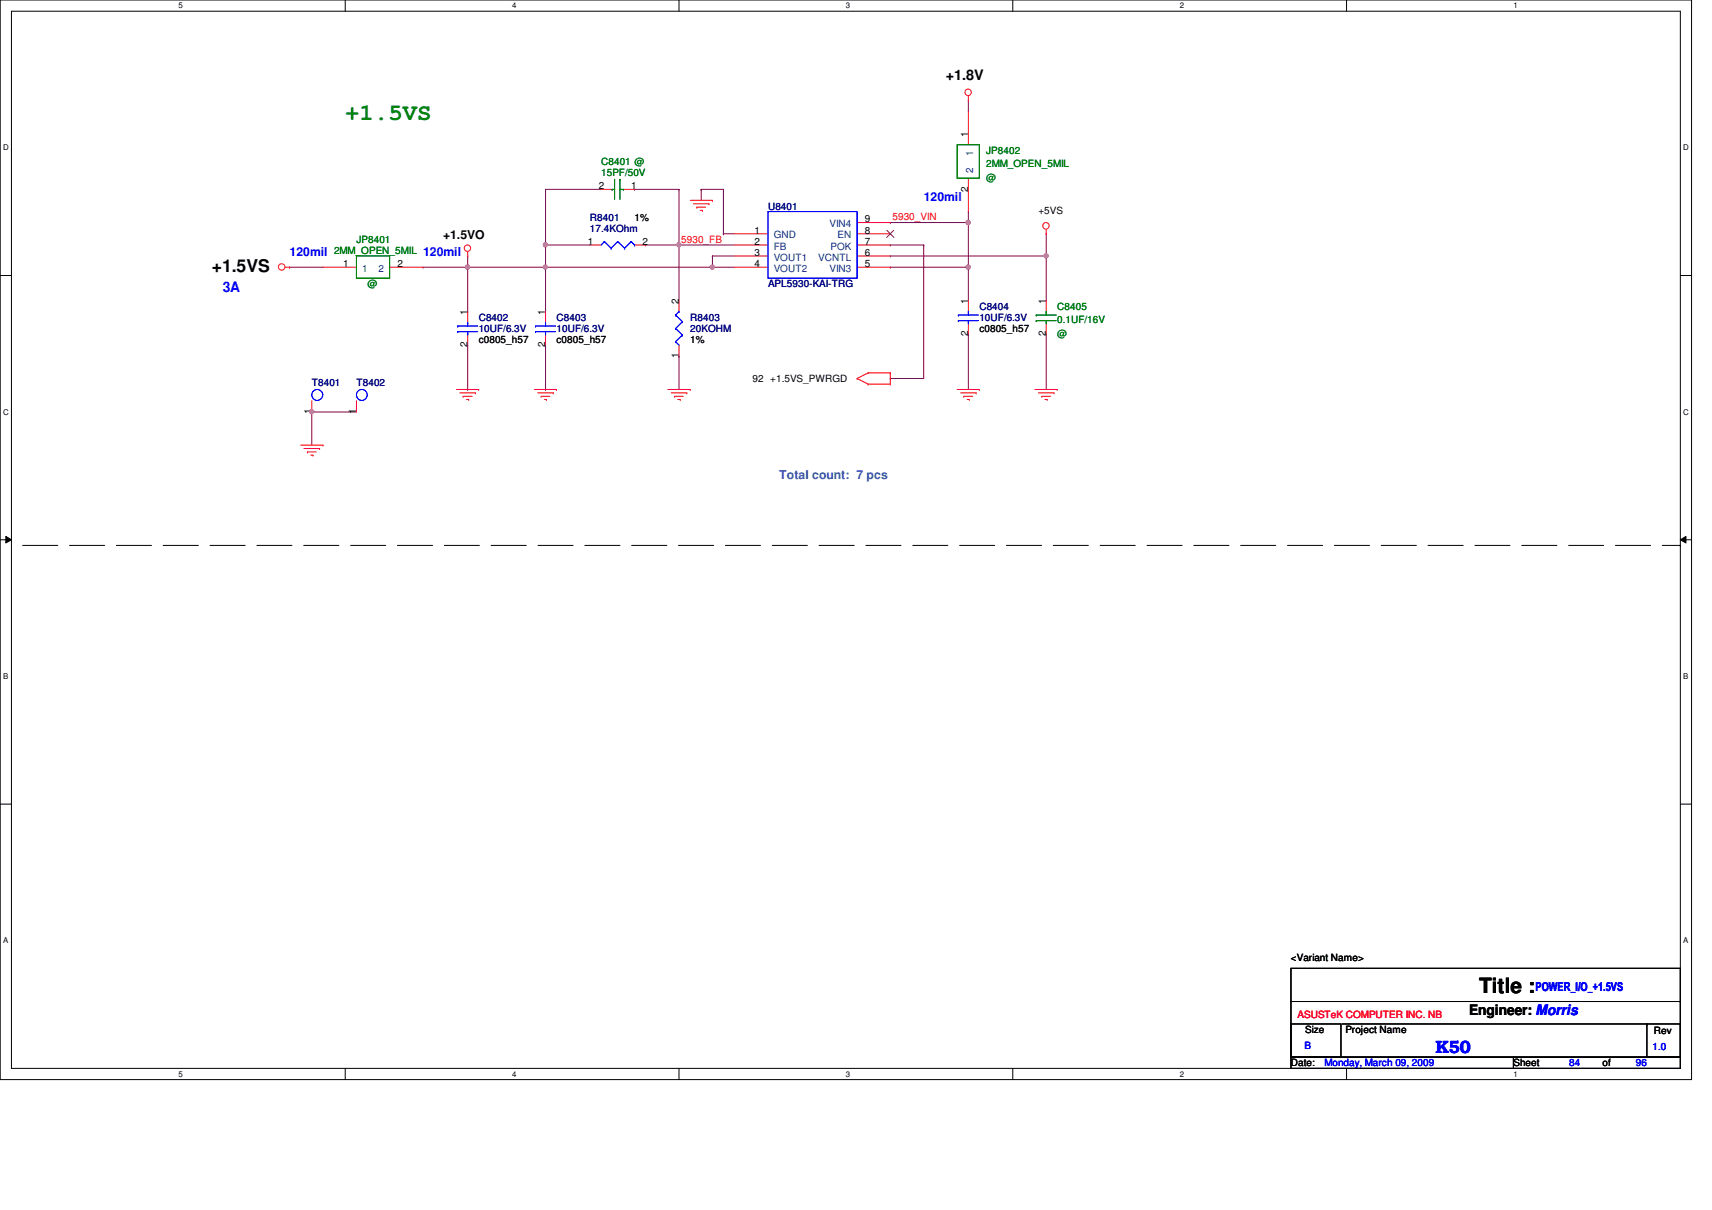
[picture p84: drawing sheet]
<svg xmlns="http://www.w3.org/2000/svg" width="297mm" height="210mm" viewBox="0 0 297 210" stroke-linecap="round" stroke-linejoin="round" font-family="sans-serif">
<defs><g id="words">
<text font-size="4" fill="#008000" x="59.9" y="20.8">+1.5VS</text>
<text font-size="3.6" x="256.6" y="172.3">Title :</text>
<text font-size="3" x="36.7" y="47.2">+1.5VS</text>
<text font-size="3" fill="#00f" x="249.1" y="182.8">K50</text>
<g font-size="2.5">
<text x="164.1" y="13.9">+1.8V</text>
<text x="254.9" y="176.1">Engineer: Morris</text>
</g>
<text font-size="2.5" fill="#00f" x="38.6" y="50.6">3A</text>
<g font-size="2.1" fill="#00f">
<text x="160.3" y="34.8">120mil</text>
<text x="50.2" y="44.5">120mil</text>
<text x="73.4" y="44.5">120mil</text>
<text x="266.4" y="171.9">POWER_I/O_+1.5VS</text>
</g>
<text font-size="2.1" x="76.9" y="41.4">+1.5VO</text>
<text font-size="2.1" fill="#0080c0" x="135.2" y="83.1">Total count: 7 pcs</text>
<g font-size="1.7">
<text x="168" y="23.7" transform="rotate(-90 168 23.7)">1</text>
<text x="103.9" y="32.8">2</text>
<text x="109.5" y="32.8">1</text>
<text x="168" y="33.2" transform="rotate(-90 168 33.2)">2</text>
<text x="110.1" y="38.3">1%</text>
<text x="130.9" y="40.5">1</text>
<text x="150.1" y="40.5">8</text>
<text x="150.1" y="38.6">9</text>
<text x="180.2" y="37.1">+5VS</text>
<text x="59.5" y="46.3">1</text>
<text x="69" y="46.3">2</text>
<text x="102" y="42.5">1</text>
<text x="111.5" y="42.5">2</text>
<text x="130.9" y="42.5">2</text>
<text x="130.9" y="44.4">3</text>
<text x="130.9" y="46.3">4</text>
<text x="150.1" y="46.3">5</text>
<text x="150.1" y="44.4">6</text>
<text x="150.1" y="42.5">7</text>
<text x="117.8" y="52.7" transform="rotate(-90 117.8 52.7)">2</text>
<text x="168" y="52.7" transform="rotate(-90 168 52.7)">1</text>
<text x="181.5" y="52.7" transform="rotate(-90 181.5 52.7)">1</text>
<text x="81.1" y="54.7" transform="rotate(-90 81.1 54.7)">1</text>
<text x="83.1" y="59.5">c0805_h57</text>
<text x="94.6" y="54.7" transform="rotate(-90 94.6 54.7)">1</text>
<text x="96.6" y="59.5">c0805_h57</text>
<text x="119.8" y="59.5">1%</text>
<text x="168" y="58.3" transform="rotate(-90 168 58.3)">2</text>
<text x="169.9" y="57.6">c0805_h57</text>
<text x="181.5" y="58.3" transform="rotate(-90 181.5 58.3)">2</text>
<text x="81.1" y="60.2" transform="rotate(-90 81.1 60.2)">2</text>
<text x="94.6" y="60.2" transform="rotate(-90 94.6 60.2)">2</text>
<text x="117.8" y="62.2" transform="rotate(-90 117.8 62.2)">1</text>
<text x="54.1" y="71.8" transform="rotate(-90 54.1 71.8)">1</text>
<text x="61.8" y="71.8" transform="rotate(-90 61.8 71.8)">1</text>
<text x="130.6" y="66.3">92 +1.5VS_PWRGD</text>
<text x="224" y="166.7">&lt;Variant Name&gt;</text>
<text x="226.5" y="179.2">Size</text>
<text x="233.4" y="179.2">Project Name</text>
<text x="286.9" y="179.4">Rev</text>
<text x="224" y="185">Date:</text>
<text x="262.6" y="185">Sheet</text>
<text x="278" y="185">of</text>
</g>
<g font-size="1.7" fill="#008000">
<text x="104.3" y="28.7">C8401 @</text>
<text x="171.1" y="26.7">JP8402</text>
<text x="171.1" y="29">2MM_OPEN_5MIL</text>
<text x="104.3" y="30.6">15PF/50V</text>
<text x="171.1" y="31.4">@</text>
<text x="58" y="44.1">2MM_OPEN_5MIL</text>
<text x="61.8" y="42.2">JP8401</text>
<text x="63.8" y="49.9">@</text>
<text x="183.4" y="53.8">C8405</text>
<text x="183.4" y="56">0.1UF/16V</text>
<text x="183.4" y="58.4">@</text>
</g>
<g font-size="1.7" fill="#004080">
<text x="168.8" y="29.9" transform="rotate(-90 168.8 29.9)">2</text>
<text x="168.8" y="27.1" transform="rotate(-90 168.8 27.1)">1</text>
<text x="134.2" y="41.4">GND</text>
<text x="143.9" y="39.4">VIN4</text>
<text x="145.3" y="41.4">EN</text>
<text x="62.8" y="47.2">1</text>
<text x="65.7" y="47.2">2</text>
<text x="134.2" y="43.3">FB</text>
<text x="134.2" y="45.2">VOUT1</text>
<text x="134.2" y="47.2">VOUT2</text>
<text x="142" y="45.2">VCNTL</text>
<text x="143.9" y="47.2">VIN3</text>
<text x="144.1" y="43.3">POK</text>
</g>
<g font-size="1.7" fill="#000080">
<text x="102.4" y="38.3">R8401</text>
<text x="102.4" y="40.2">17.4KOhm</text>
<text x="133.3" y="36.4">U8401</text>
<text x="133.3" y="49.9">APL5930-KAI-TRG</text>
<text x="169.9" y="53.8">C8404</text>
<text x="83.1" y="55.7">C8402</text>
<text x="83.1" y="57.6">10UF/6.3V</text>
<text x="96.6" y="55.7">C8403</text>
<text x="96.6" y="57.6">10UF/6.3V</text>
<text x="119.8" y="55.7">R8403</text>
<text x="119.8" y="57.6">20KOHM</text>
<text x="169.9" y="55.7">10UF/6.3V</text>
<text x="54.1" y="66.9">T8401</text>
<text x="61.8" y="66.9">T8402</text>
</g>
<g font-size="1.7" fill="#f00">
<text x="154.9" y="38.2">5930_VIN</text>
<text x="118.2" y="42.1">5930_FB</text>
<text x="225.1" y="176.5">ASUSTeK COMPUTER INC. NB</text>
</g>
<g font-size="1.7" fill="#00f">
<text x="226.3" y="181.9">B</text>
<text x="229.8" y="185">Monday, March 09, 2009</text>
<text x="272.2" y="185">84</text>
<text x="283.8" y="185">96</text>
<text x="286.7" y="182.1">1.0</text>
</g>
<g font-size="1.4">
<text x="30.9" y="1.4">5</text>
<text x="88.9" y="1.4">4</text>
<text x="146.8" y="1.4">3</text>
<text x="204.7" y="1.4">2</text>
<text x="262.6" y="1.4">1</text>
<text x=".5" y="26.1">D</text>
<text x="292.1" y="26.1">D</text>
<text x=".5" y="71.9">C</text>
<text x="292.1" y="71.9">C</text>
<text x=".5" y="117.8">B</text>
<text x="292.1" y="117.8">B</text>
<text x=".5" y="163.6">A</text>
<text x="292.1" y="163.6">A</text>
<text x="30.9" y="186.8">5</text>
<text x="88.9" y="186.8">4</text>
<text x="146.8" y="186.8">3</text>
<text x="204.7" y="186.8">2</text>
<text x="262.6" y="186.8">1</text>
</g>
</g></defs>
<path d="M0 0h293.5v187.3h-293.5zM2 1.9h289.5v183.4h-289.5z" fill="none" stroke="#000" stroke-width=".17"/>
<g fill="#fff">
<path d="M30.9 .2h.8v1.5h-.8z"/>
<path d="M30.9 185.5h.8v1.6h-.8z"/>
</g>
<path d="M59.9 0v1.9M59.9 185.3v2" fill="none" stroke="#000" stroke-width=".17"/>
<g fill="#fff">
<path d="M88.9 .2h.7v1.5h-.7z"/>
<path d="M88.9 185.5h.7v1.6h-.7z"/>
</g>
<path d="M117.8 0v1.9M117.8 185.3v2" fill="none" stroke="#000" stroke-width=".17"/>
<g fill="#fff">
<path d="M146.8 .2h.7v1.5h-.7z"/>
<path d="M146.8 185.5h.7v1.6h-.7z"/>
</g>
<path d="M175.7 0v1.9M175.7 185.3v2" fill="none" stroke="#000" stroke-width=".17"/>
<g fill="#fff">
<path d="M204.7 .2h.7v1.5h-.7z"/>
<path d="M204.7 185.5h.7v1.6h-.7z"/>
</g>
<path d="M233.6 0v1.9M233.6 185.3v2" fill="none" stroke="#000" stroke-width=".17"/>
<g fill="#fff">
<path d="M262.6 .2h.8v1.5h-.8z"/>
<path d="M262.6 185.5h.8v1.6h-.8z"/>
<path d="M.5 24.8h1v1.6h-1z"/>
<path d="M292.1 24.8h.9v1.6h-.9z"/>
<path d="M.5 70.7h1v1.5h-1z"/>
<path d="M292.1 70.7h.9v1.5h-.9z"/>
</g>
<path d="M0 47.8h2M291.5 47.8h2" fill="none" stroke="#000" stroke-width=".17"/>
<g fill="#fff">
<path d="M.5 116.5h.9v1.6h-.9z"/>
<path d="M292.1 116.5h.8v1.6h-.8z"/>
</g>
<path d="M0 93.6h2M1 93l1 .6-1 .6zM291.5 93.6l1-.6v1.2zM291.5 93.6h2" fill="none" stroke="#000" stroke-width=".17"/>
<path d="M1 93l1 .6-1 .6zM291.5 93.6l1-.6v1.2z" fill="#000"/>
<g fill="#fff">
<path d="M.5 162.4h.9v1.5h-.9z"/>
<path d="M292.1 162.4h.8v1.5h-.8z"/>
</g>
<path d="M0 139.5h2M291.5 139.5h2" fill="none" stroke="#000" stroke-width=".17"/>
<path d="M81.1 46.4h.1M81.1 46.4h13.6M168 57.9h.1M168 57.9v9.7" fill="none" stroke="#800040" stroke-width=".17"/>
<circle cx="81.1" cy="46.3" r=".37" fill="#f0f"/>
<circle cx="81.1" cy="46.3" r=".37" fill="none" stroke="#f0f" stroke-width=".17"/>
<path d="M117.8 32.9h.1M117.8 32.9v19.3M154.5 38.6h.1M154.5 38.6h13.5M112 42.5h.1M112 42.5h5.8M117.8 42.5h.1" fill="none" stroke="#800040" stroke-width=".17"/>
<circle cx="117.8" cy="42.5" r=".38" fill="#f0f"/>
<circle cx="117.8" cy="42.5" r=".38" fill="none" stroke="#f0f" stroke-width=".17"/>
<path d="M125.5 32.9v7.7M168 38.6v7.8M125.5 40.6h.1M168 46.4h.1" fill="none" stroke="#800040" stroke-width=".17"/>
<circle cx="168" cy="38.6" r=".38" fill="#f0f"/>
<circle cx="168" cy="38.6" r=".38" fill="none" stroke="#f0f" stroke-width=".17"/>
<circle cx="168" cy="46.3" r=".37" fill="#f0f"/>
<circle cx="168" cy="46.3" r=".37" fill="none" stroke="#f0f" stroke-width=".17"/>
<path d="M94.7 32.9h.1M94.7 32.9v9.6M110.1 32.9h.1M110.1 32.9h7.7M94.7 42.5h.1M94.7 42.5h7.7M168 46.4h.1M168 46.4v5.8" fill="none" stroke="#800040" stroke-width=".17"/>
<circle cx="94.6" cy="42.5" r=".38" fill="#f0f"/>
<circle cx="94.6" cy="42.5" r=".38" fill="none" stroke="#f0f" stroke-width=".17"/>
<path d="M94.7 32.9h.1M94.7 32.9h9.6M117.8 42.5h.1M117.8 42.5h9.7M123.6 46.4h.1M123.6 46.4h3.9M181.5 52.2h.1M181.5 57.9h.1M181.5 44.4v7.8M181.5 57.9v9.7" fill="none" stroke="#800040" stroke-width=".17"/>
<circle cx="123.6" cy="46.3" r=".37" fill="#f0f"/>
<circle cx="123.6" cy="46.3" r=".37" fill="none" stroke="#f0f" stroke-width=".17"/>
<g fill="none" stroke="#800040" stroke-width=".17">
<path d="M121.7 32.9h.1M121.7 32.9h3.8M121.7 32.9v1.9M81.1 46.4h.1M81.1 44.4v2M81.1 59.9v7.7M94.7 54.1h.1M94.7 42.5h.1M94.7 42.5v11.6M94.7 59.9v7.7M154.5 44.4h.1M154.5 42.5h.1"/>
<path d="M154.5 46.4h.1M154.5 42.5h5.8M154.5 46.4h13.5M160.3 42.5h.1M160.3 42.5v23.2h-5.8M181.5 40.6h.1M181.5 40.6v3.8h-27M81.1 67.6h.1M94.7 67.6h.1M117.8 61.8h.1M117.8 61.8v5.8M154.5 65.7h.1"/>
</g>
<circle cx="181.5" cy="44.4" r=".37" fill="#f0f"/>
<circle cx="181.5" cy="44.4" r=".37" fill="none" stroke="#f0f" stroke-width=".17"/>
<path d="M94.7 46.4h.1M94.7 46.4h28.9M123.6 44.4h.1M123.6 44.4h3.9" fill="none" stroke="#800040" stroke-width=".17"/>
<circle cx="94.6" cy="46.3" r=".37" fill="#f0f"/>
<circle cx="94.6" cy="46.3" r=".37" fill="none" stroke="#f0f" stroke-width=".17"/>
<g fill="none" stroke="#800040" stroke-width=".17">
<path d="M168 17.4h.1M168 17.4v1.9M168 36.7h.1M168 36.7v1.9M50.2 46.4h.1M50.2 46.4h5.8M73.4 46.4h.1M73.4 46.4h7.7v7.7M81.1 54.1h.1M123.6 44.4h.1M123.6 44.4v2M125.5 40.6h.1"/>
<path d="M125.5 40.6h2M54.1 71.5h.1M54.1 71.5v5.7"/>
</g>
<circle cx="54.1" cy="71.4" r=".38" fill="#f0f"/>
<circle cx="54.1" cy="71.4" r=".38" fill="none" stroke="#f0f" stroke-width=".17"/>
<path d="M54.1 71.5h.1M54.1 71.5h7.7" fill="none" stroke="#800040" stroke-width=".17"/>
<g fill="none" stroke="#f00" stroke-width=".17">
<path d="M168 17.4h.1M168 16.6v.8M168 19.3v5.8M104.3 32.9h1.9M108.2 32.9h1.9M119.8 34.8h3.8M120.3 35.3h2.7M120.9 35.9h.1M120.9 35.9h1.5M121.5 36.5h.4M121.9 36.5h.1M123 35.3h.1"/>
<path d="M123.6 34.8h.1M148.7 38.6h5.8M168 30.9v5.8M181.5 39.8v.8M49.5 46.4h.7M50.2 46.4h.1M56 46.4h5.8M67.6 46.4h5.8M81.1 44.4h.1M81.1 43.6v.8M81.1 54.1v1.9M81.1 57.9v2"/>
<path d="M94.7 54.1v1.9M94.7 57.9v2M102.4 42.5h1.9M110.1 42.5h1.9M117.8 52.2v1.9M117.8 59.9v1.9M127.5 46.4h5.8M127.5 42.5h5.8M127.5 40.6h5.8M127.5 44.4h5.8M148.7 46.4h5.8M148.7 42.5h5.8"/>
<path d="M148.7 40.6h5.8M148.7 44.4h5.8M168 52.2v1.9M168 56v1.9M181.5 40.6h.1M181.5 52.2v1.9M181.5 56v1.9M52.2 77.2h3.8M52.7 77.8h2.8M53.3 78.4h.1M53.3 78.4h1.6M53.9 79h.4"/>
<path d="M54.1 69.5v2M54.3 79h.1M55.5 77.8h.1M56 77.2h.1M61.8 69.5v2M79.2 67.6h3.9M79.8 68.2h2.7M80.3 68.7h.1M80.3 68.7h1.6M80.9 69.3h.4M81.3 69.3h.1M82.5 68.2h.1"/>
<path d="M83.1 67.6h.1M92.7 67.6h3.9M93.3 68.2h2.7M93.9 68.7h.1M93.9 68.7h1.5M94.4 69.3h.4M94.8 69.3h.1M96 68.2h.1M96.6 67.6h.1M115.9 67.6h3.9M116.5 68.2h2.7M117 68.7h.1"/>
<path d="M117 68.7h1.6M117.6 69.3h.4M118 69.3h.1M119.2 68.2h.1M119.8 67.6h.1M148.7 65.7h.1M148.7 65.7l1.9 .9M150.6 64.7h.1M150.6 66.6h.1M150.6 64.7l-1.9 1M150.6 64.7h3.9M150.6 66.6h3.9"/>
<path d="M154.5 64.7h.1M154.5 66.6h.1M154.5 64.7v1.9M166.1 67.6h3.8M166.7 68.2h2.7M167.2 68.7h.1M167.2 68.7h1.6M167.8 69.3h.4M168.2 69.3h.1M169.4 68.2h.1M169.9 67.6h.1M179.6 67.6h3.8"/>
<path d="M180.2 68.2h2.7M180.8 68.7h.1M180.8 68.7h1.5M181.3 69.3h.4M181.7 69.3h.1M182.9 68.2h.1M183.4 67.6h.1"/>
<circle cx="168" cy="16" r=".56"/>
<circle cx="181.5" cy="39.2" r=".56"/>
<circle cx="48.9" cy="46.3" r=".56"/>
<circle cx="81.1" cy="43" r=".56"/>
</g>
<path d="M224 168h67.5v15.4h-67.5zM224 177.6h8.7v5.8h-8.7zM224 173.7h67.5M232.9 177.6h52.8M285.7 177.6h5.8v5.8h-5.8zM285.7 177.6h.1M291.5 173.7h.1M224 183.4h38.6v1.9h-38.6zM262.6 183.4h28.9v1.9h-28.9z" fill="none" stroke="#000" stroke-width=".17"/>
<path d="M3.9 94.6h287.6M291.5 94.6h.1" fill="none" stroke="#000" stroke-width=".17" stroke-dasharray="6.1 2"/>
<g fill="none" stroke="#00f" stroke-width=".17">
<path d="M133.3 36.7h15.4v11.6h-15.4zM79.4 56.6h.1M79.4 57.5h.1M79.4 56.6h3.5M79.4 57.5h3.5M81.1 56h.1M81.1 57.9h.1M81.1 56v.6M81.1 57.5v.4M92.9 56.6h.1M92.9 57.5h.1M92.9 56.6h3.5"/>
<path d="M92.9 57.5h3.5M94.7 56h.1M94.7 57.9h.1M94.7 56v.6M94.7 57.5v.4M104.9 41.9h.1M104.9 41.9l1.1 1.2M104.9 41.9l-.6 .6M106 43.1h.1M107.2 41.9h.1M107.2 41.9l1.2 1.2M107.2 41.9l-1.2 1.2"/>
<path d="M108.4 43.1h.1M109.5 41.9h.1M109.5 41.9l.6 .6M109.5 41.9l-1.1 1.2M110.1 42.5h.1M117.2 54.7h.1M117.2 59.3h.1M117.2 57h.1M117.2 54.7l1.2 1.1M117.2 59.3l.6 .6M117.2 57l1.2 1.1M117.8 54.1h.1"/>
<path d="M117.8 54.1l-.6 .6M118.4 55.8h.1M118.4 58.1h.1M118.4 55.8l-1.2 1.2M118.4 58.1l-1.2 1.2M166.3 54.7h.1M166.3 55.6h.1M166.3 54.7h3.5M166.3 55.6h3.5M168 54.1h.1M168 56h.1M168 54.1v.6"/>
<path d="M168 55.6v.4"/>
<circle cx="55.1" cy="68.5" r=".95"/>
<circle cx="62.8" cy="68.5" r=".94"/>
</g>
<g fill="none" stroke="#008000" stroke-width=".17">
<path d="M106.2 32.9h.1M106.2 32.9h.4M106.6 31.1h.1M106.6 31.1v3.5M107.6 31.1h.1M107.6 31.1v3.5M107.6 32.9h.6M108.2 32.9h.1M166.1 25.1h3.8v5.8h-3.8zM61.8 44.4h5.8v3.9h-5.8zM179.8 54.7h.1M179.8 55.6h.1"/>
<path d="M179.8 54.7h3.5M179.8 55.6h3.5M181.5 54.1h.1M181.5 56h.1M181.5 54.1v.6M181.5 55.6v.4"/>
</g>
<path d="M153.9 40l1.2 1.2M155.1 40l-1.3 1.2" fill="none" stroke="#804000" stroke-width=".17"/>
<circle cx="81.1" cy="46.3" r=".37" fill="#f0f"/>
<circle cx="81.1" cy="46.3" r=".37" fill="none" stroke="#f0f" stroke-width=".17"/>
<circle cx="117.8" cy="42.5" r=".38" fill="#f0f"/>
<circle cx="117.8" cy="42.5" r=".38" fill="none" stroke="#f0f" stroke-width=".17"/>
<circle cx="168" cy="38.6" r=".38" fill="#f0f"/>
<circle cx="168" cy="38.6" r=".38" fill="none" stroke="#f0f" stroke-width=".17"/>
<circle cx="168" cy="46.3" r=".37" fill="#f0f"/>
<circle cx="168" cy="46.3" r=".37" fill="none" stroke="#f0f" stroke-width=".17"/>
<circle cx="94.6" cy="42.5" r=".38" fill="#f0f"/>
<circle cx="94.6" cy="42.5" r=".38" fill="none" stroke="#f0f" stroke-width=".17"/>
<circle cx="123.6" cy="46.3" r=".37" fill="#f0f"/>
<circle cx="123.6" cy="46.3" r=".37" fill="none" stroke="#f0f" stroke-width=".17"/>
<circle cx="181.5" cy="44.4" r=".37" fill="#f0f"/>
<circle cx="181.5" cy="44.4" r=".37" fill="none" stroke="#f0f" stroke-width=".17"/>
<circle cx="94.6" cy="46.3" r=".37" fill="#f0f"/>
<circle cx="94.6" cy="46.3" r=".37" fill="none" stroke="#f0f" stroke-width=".17"/>
<circle cx="54.1" cy="71.4" r=".38" fill="#f0f"/>
<circle cx="54.1" cy="71.4" r=".38" fill="none" stroke="#f0f" stroke-width=".17"/>
<use href="#words"/>
</svg>
